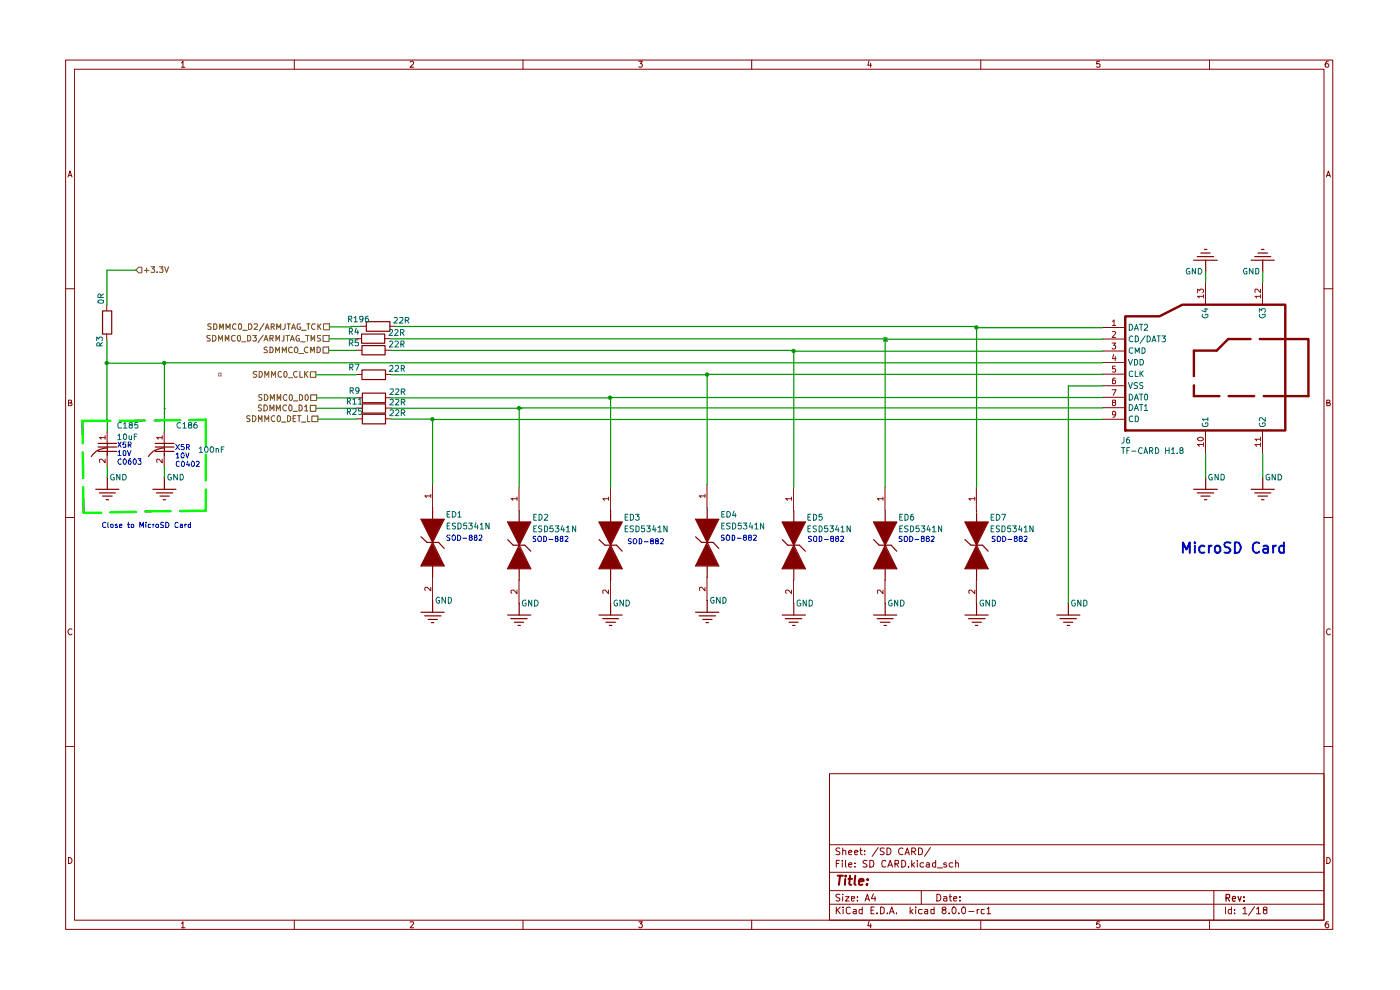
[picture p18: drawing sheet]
<svg xmlns="http://www.w3.org/2000/svg" width="297mm" height="210mm" viewBox="0 0 297 210" stroke-linecap="round" stroke-linejoin="round" font-family="sans-serif">
<g fill="none" stroke="#840000" stroke-width=".21">
<path d="M13.9 12.7h268.8v184.4h-268.8zM15.8 14.7h265.1v180.5h-265.1zM38.5 13.3h.1l.2-.3v1.3M38.5 14.3h.7M62.4 12.7v2M87 13.2l.5-.2 .3 .2-.1 .4-.7 .7h.8M110.9 12.7v2M135.5 13h.8l-.5 .5 .4 .1v.6h-.7M159.5 12.7v2M184.4 12.9l-.3 .9h.8M184.7 13.4v.9M208.1 12.7v2"/>
<path d="M233.3 13h-.6l-.1 .6h.7v.6h-.7M256.6 12.7v2M281.8 13a.71 .71 0 0 0-.7 .5 .71 .71 0 0 0 .3 .8l.4-.1v-.6l-.4-.1-.3 .3M14.4 37.5l.5-1.2 .4 1.2M14.5 37.2h.7M281.4 37.5l.4-1.2 .4 1.2M281.5 37.2h.6M13.9 61.3h1.9M280.9 61.3h1.8M14.5 85.5h.4l.3-.3-.2-.3h-.5v1.2h.6l.2-.5-.4-.1M281.5 85.5h.4l.2-.3-.1-.3h-.5v1.2h.6l.1-.5-.3-.1M13.9 109.8h1.9"/>
<path d="M280.9 109.8h1.8M15.3 133.5a.59 .59 0 0 0-.9 .5 .59 .59 0 0 0 .8 .6l.1-.1M282.2 133.5a.59 .59 0 0 0-.8 .5 .59 .59 0 0 0 .7 .6l.1-.1M13.9 158.4h1.9M280.9 158.4h1.8M176 164.1h104.9v31.1h-104.9zM176 179.2h104.9M178.2 180l-.6-.1-.3 .2 .1 .4 .8 .4-.1 .3h-.8M178.8 179.9v1.4M182.6 179.9v1.2l.3 .2M186.3 179.8l-1.3 1.8M187.6 180l-.6-.1-.3 .2 .1 .4 .8 .4-.1 .3h-.8"/>
<path d="M188.2 179.9a.73 .73 0 0 1 .8 .7 .73 .73 0 0 1-.8 .7zM194.9 179.9l.7 .1v1.1l-.7 .2zM197.4 179.8l-1.3 1.8M14.5 181.9a.65 .65 0 0 1 .8 .6 .65 .65 0 0 1-.8 .7zM38.5 195.9l.3-.4v1.3M38.5 196.8h.7M62.4 195.2v1.9M87 195.6l.7-.1 .1 .3-.8 1h.8M110.9 195.2v1.9M135.5 195.5h.8l-.5 .5 .5 .2-.1 .5-.5 .1-.2-.2M159.5 195.2v1.9M176 191.8h104.9"/>
<path d="M176 188.9h104.9M176 185h104.9M177.4 192.4v1.4M177.4 183.2h.5M177.6 193l.7 .8M178.1 182.5h-.7v1.4M178.2 189.8h-.8l-.1 .3 .8 .4 .1 .4-.3 .2-.6-.1M178.3 192.4l-.9 .8M178.7 182.5v.2M178.7 183v.9M178.8 189.7v.1M178.8 180.5l.4-.1 .2 .1v.8"/>
<path d="M178.8 190.2v.9M178.9 192.4v.2M178.9 192.9v.9M179.4 190.2h.7l-.7 .9h.7M179.4 182.5v1.3l.1 .1M180 183.4l.7-.1-.2-.3-.5 .2v.6l.3 .1 .3-.1M180 180.8l.7-.1-.2-.3-.5 .1v.6l.3 .2 .3-.1M180.4 192.6l-.4-.2-.5 .3 .1 1 .4 .1 .4-.1M180.6 190.6l.7-.1-.1-.3h-.6v.8h.6M181.1 192.9h.5v.9M181.3 180.8l.7-.1-.2-.3h-.3l-.2 .1v.6l.2 .2 .4-.1M181.4 183.8v.1"/>
<path d="M181.4 183.1v.1M181.6 193.2l-.5 .1-.1 .2 .1 .3h.5M181.9 191v.1M181.9 190.2v.2M182.4 180.4h.5M182.9 192.9h-.5l-.2 .7a.45 .45 0 0 0 .7 .2M182.9 192.4v1.4M183.4 181.2v.1M183.4 180.5h.1M183.5 191.1l.5-1.4 .4 1.4M183.7 190.7h.7M183.9 182.6l-.6-.1-.2 .2 .1 .4 .7 .4-.1 .3h-.7"/>
<path d="M184.4 195.4l-.3 1h.8M184.5 182.5l.8 .2v1.1l-.8 .1zM184.7 196v.8M184.8 193.1h.5M185.3 189.6l-.4 1h.9M185.5 192.4h-.7v1.4h.7M185.6 190.2v.9M186 193.7v.1M186.8 192.4h.3l.5 .3v.8l-.5 .3h-.3zM187.9 182.7a.55 .55 0 0 0-.7-.1 .55 .55 0 0 0-.1 .7v.5l.5 .1 .3-.1M188.3 193.7v.1M188.3 183.9l.5-1.4 .6 1.4"/>
<path d="M188.5 183.5h.7M188.7 193.8l.5-1.4 .5 1.4M188.8 193.4h.7M189.9 183.3l.6-.1 .1-.5-.2-.2h-.5v1.4M190.2 193.7v.1M190.2 183.3l.4 .6M191.3 182.5a.73 .73 0 0 1 .9 .7 .73 .73 0 0 1-.9 .7zM191.6 180a.65 .65 0 0 0-1 .6 .65 .65 0 0 0 .9 .6h.1M192 181.3l.5-1.4 .4 1.4M192.1 180.9h.7M192.7 183.8v.1M193.1 192.4v1.4"/>
<path d="M193.2 193.3l.5 .5M193.4 180.6h.6l.3-.2v-.3l-.3-.2h-.6v1.4M193.4 182.5v1.4M193.6 183.4l.4 .5M193.7 192.9l-.6 .5M193.8 180.6l.5 .7M194 183l-.6 .5M194.3 192.4v.2M194.3 192.9v.9M194.6 182.5v.2M194.6 183v.9M195.4 188.9v2.9"/>
<path d="M195.6 192.9h-.6l-.1 .7a.52 .52 0 0 0 .7 .2M196 183.1l-.5-.1-.3 .3 .1 .5h.7M196.2 192.9h.5l.1 .9M196.5 183.1h.6v.8M196.8 193.2l-.6 .1-.1 .2 .3 .3h.4M197.1 183.3l-.6 .1v.2l.2 .3 .4-.1M198.2 192.9l-.7 .1v.7l.2 .1h.5M198.2 192.4v1.4M198.5 183.1l-.4-.1-.3 .3 .1 .5h.6M198.5 182.5v1.4M198.7 189.7a.73 .73 0 0 1 .9 .7 .73 .73 0 0 1-.9 .7zM198.8 184.1h1.1"/>
<path d="M200.2 190.2h.6l.1 .9M200.2 193l-.4-.3 .4-.3h.2l.3 .3-.3 .3a.45 .45 0 0 0-.6 .4 .45 .45 0 0 0 .6 .4l.3-.2-.3-.6M200.8 183.1l-.4-.1-.2 .3 .1 .1 .5 .1 .1 .3-.3 .1-.4-.1M200.9 190.5l-.7 .1v.4h.7M201.4 193.7v.1M201.4 190.2h.5M201.5 189.7v1.3l.4 .1M202.1 192.5l.4-.1a.8 .8 0 0 1 .3 .8 .8 .8 0 0 1-.5 .6 .97 .97 0 0 1-.2-1.3zM202.1 183.1l-.4-.1-.3 .3 .1 .5h.6M202.3 190.6l.7-.1-.1-.3h-.5l-.1 .2v.6l.2 .1 .4-.1M202.7 183.1l.5-.1 .1 .2v.7M202.7 182.5v1.4"/>
<path d="M203.4 193.7v.1M203.7 191v.1M203.7 190.2v.2M204.1 192.7l.3-.3a.83 .83 0 0 1 .1 1.4h-.2a.9 .9 0 0 1-.2-1.1zM205.5 193.3h1.1M207.3 192.9v.9M207.7 192.9h-.2l-.2 .3M208.1 195.2v1.9M208.8 192.9h-.6l-.1 .3 .1 .6h.6M209.4 192.8l.4-.4v1.4M209.4 193.8h.8M233.3 195.5h-.6l-.1 .6 .2-.1h.3l.3 .2v.3l-.3 .3h-.3l-.2-.2"/>
<path d="M256.6 195.2v1.9M257.5 188.9v6.3M260 192.4v1.4M261.2 192.9h-.5l-.1 .3v.4l.2 .2h.4M261.2 192.4v1.4M261.9 193.7v.1M261.9 192.9v.2M263.7 192.8l.4-.4v1.4M263.7 193.8h.8M266.1 192.3l-1.2 1.9M266.6 192.8l.4-.4v1.4M266.6 193.8h.8"/>
<path d="M268.3 193l-.3-.1v-.3l.3-.2 .4 .1 .1 .4-.8 .3v.5l.3 .1 .5-.1v-.5l-.3-.2M281.5 181.9a.65 .65 0 0 1 .7 .6 .65 .65 0 0 1-.7 .7zM281.8 195.5h-.4l-.3 .5v.5l.3 .3 .4-.1v-.7h-.4l-.3 .2"/>
</g>
<path d="M260.1 190.5l.7-.1 .1-.6-.8-.1v1.5M260.4 190.5l.5 .7M261.4 190.7l.7-.1-.1-.4h-.5l-.1 .7 .2 .3 .4-.1M262.6 190.2l.4 1 .3-1M263.9 191v.2M263.9 190.2v.2" fill="none" stroke="#840000" stroke-width=".25"/>
<path d="M177.7 185.8h1.1M178.2 185.8l-.2 1.9M179.3 186.4l-.1 1.3M179.4 185.8v.1M180 186.4h.8M180.3 185.8l-.1 1.6 .4 .3M181.4 185.8l-.1 1.6 .2 .3M182.2 187l1-.1-.1-.4a.6 .6 0 0 0-.8 .2v.9h.7M184 187.5l-.1 .2-.1-.1 .2-.1-.1 .2M184.1 186.5v.2" fill="none" stroke="#840000" stroke-width=".42"/>
<path d="M28.8 57.3l.6-.6h.7v1.2h-.7z" fill="#fff"/>
<path d="M29.4 56.7h.7v1.2h-.7l-.6-.6zM30.6 57.4h1M31.1 56.8v1M32 56.6h.8l-.4 .4 .4 .3-.1 .5-.7-.1M33.3 57.7v.1M33.8 56.6h.8l-.4 .4 .4 .3-.1 .5-.7-.1M34.9 56.6l.4 1.2 .5-1.2" fill="none" stroke="#725600" stroke-width=".21"/>
<path d="M21.8 65.9h1.9v5h-1.9z" fill="none" stroke="#840000" stroke-width=".25"/>
<path d="M22.6 64.6v1.3M22.6 70.8v1.3" fill="none" stroke="#840000" stroke-width=".21"/>
<path d="M65.8 78.9h1.2v1.1h-1.2z" fill="#fff"/>
<g fill="none" stroke="#725600" stroke-width=".21">
<path d="M54.5 78.9h-.7v.4l.5 .2 .2 .3-.3 .2h-.5M55 78.8a.64 .64 0 0 1 .7 .6 .64 .64 0 0 1-.7 .6zM59.7 78.9l-.2-.1a.6 .6 0 0 0-.5 .7 .6 .6 0 0 0 .6 .5l.1-.1M60.3 78.9h.1a.6 .6 0 0 1 .6 .4 .6 .6 0 0 1-.3 .7h-.2l-.3-.2zM63 78.9a.58 .58 0 0 0-.7 .5 .58 .58 0 0 0 .7 .6v-.1M63.6 78.8v1.2h.6M64.6 78.8v1.2M64.8 79.3l.5 .7M65.3 78.8l-.7 .7M65.8 78.9h1.2v1.1h-1.2zM56.2 80v-1.2l.4 .8 .4-.8v1.2M57.6 80v-1.2l.4 .8 .5-.8v1.2"/>
<path d="M61.2 80.1h.9"/>
</g>
<path d="M65.9 83.8h1.3v1.2h-1.3z" fill="#fff"/>
<path d="M55.6 83.8l-.4-.1-.3 .2v.3l.7 .4-.3 .4-.4-.1M56.1 83.7a.65 .65 0 0 1 .8 .6 .65 .65 0 0 1-.8 .7zM57.4 85v-1.3l.4 .9 .4-.9v1.3M58.8 85v-1.3l.3 .9 .5-.9v1.3M60.8 83.9l-.1-.2a.64 .64 0 0 0-.6 .6 .64 .64 0 0 0 .6 .7l.1-.2M61.6 83.7l.4 .2v.8l-.2 .3a.75 .75 0 0 1-.2-1.3zM62.3 85h.9M63.5 83.7a.64 .64 0 0 1 .7 .6 .64 .64 0 0 1-.7 .7zM65 83.7a.68 .68 0 0 1 .4 .6 .68 .68 0 0 1-.4 .7l-.3-.3v-.8zM65.9 83.8h1.3v1.2h-1.3z" fill="none" stroke="#725600" stroke-width=".21"/>
<path d="M68.5 73.6h1.2v1.3h-1.2z" fill="#fff"/>
<path d="M56.7 73.7l-.4-.1-.3 .3 .1 .2 .6 .3v.3l-.7 .1M57.3 73.6a.66 .66 0 0 1 .6 .4 .66 .66 0 0 1-.2 .8h-.4zM58.5 74.8v-1.2l.4 .9 .4-.9v1.2M59.9 74.8v-1.2l.4 .9 .4-.9v1.2M62 73.7l-.3-.1-.4 .3v.6l.2 .3 .5-.1M62.6 73.7l.3-.1a.84 .84 0 0 1 .1 1.2l-.4-.1a.78 .78 0 0 1 0-1zM63.4 75h1M65.3 73.7a.61 .61 0 0 0-.8 .3 .61 .61 0 0 0 .3 .8l.5-.1M65.9 74.8v-1.2l.3 .9 .5-.9v1.2M67.3 73.6h.3l.3 .3v.6l-.1 .3h-.5zM68.5 73.6h1.2v1.3h-1.2z" fill="none" stroke="#725600" stroke-width=".21"/>
<path d="M68.6 68.7h1.3v1.3h-1.3z" fill="#fff"/>
<g fill="none" stroke="#725600" stroke-width=".21">
<path d="M44.8 68.7h-.6l-.1 .2 .1 .3 .6 .3-.1 .3h-.6M45.3 68.7h.5l.2 .3v.6l-.2 .2-.5 .1zM46.6 69.9v-1.2l.3 .8 .5-.8v1.2M48 69.9v-1.2l.4 .8 .4-.8v1.2M50.1 68.8l-.5-.1a.61 .61 0 0 0-.3 .8 .61 .61 0 0 0 .8 .3M50.6 68.9l.2-.2h.3a.86 .86 0 0 1-.1 1.2l-.4-.3zM51.5 70.1h.9M52.7 68.7h.5a.66 .66 0 0 1 .2 .8 .66 .66 0 0 1-.7 .4zM53.9 68.8l.6-.1 .1 .2v.3l-.7 .7h.7M56 68.6l-1 1.6M56.3 69.9l.4-1.2 .4 1.2M56.3 69.5h.6"/>
<path d="M57.5 69.3l.6-.1 .1-.3-.2-.2h-.5v1.2M57.8 69.3l.4 .6M58.7 69.9v-1.2l.4 .8 .5-.8v1.2M60.5 68.7v.8l-.2 .3-.3 .1M60.9 68.7h.7M61.3 68.7v1.2M61.8 69.9l.5-1.2 .4 1.2M61.9 69.5h.6M63.7 68.7h-.5l-.2 .3v.6a.55 .55 0 0 0 .8 .2v-.4h-.3M64 70.1h1M65.1 68.7h.6M65.4 68.7v1.2"/>
<path d="M66.8 68.8l-.5-.1a.61 .61 0 0 0-.2 .8 .61 .61 0 0 0 .7 .3M67.4 68.7v1.2M67.6 69.2l.5 .7M68.1 68.7l-.7 .7M68.6 68.7h1.3v1.3h-1.3z"/>
</g>
<path d="M65.8 86h1.2v1.2h-1.2z" fill="#fff"/>
<path d="M55.5 86l-.5-.1-.2 .2v.3l.7 .4-.3 .4-.4-.1M56 85.9a.65 .65 0 0 1 .8 .6 .65 .65 0 0 1-.8 .7zM57.3 87.2v-1.3l.4 .9 .4-.9v1.3M58.6 87.2v-1.3l.4 .9 .5-.9v1.3M60.7 86.1v-.1a.58 .58 0 0 0-.7 .5 .58 .58 0 0 0 .7 .6M61.5 85.9l.4 .2v.8l-.4 .3a.9 .9 0 0 1 0-1.3zM62.2 87.2h.9M63.5 85.9a.64 .64 0 0 1 .6 .6 .64 .64 0 0 1-.6 .7zM64.6 86.3l.4-.4v1.3M64.6 87.2h.7M65.8 86h1.2v1.2h-1.2z" fill="none" stroke="#725600" stroke-width=".21"/>
<path d="M68.5 71.2h1.3v1.2h-1.3z" fill="#fff"/>
<g fill="none" stroke="#725600" stroke-width=".21">
<path d="M44.6 71.2h-.6a.47 .47 0 0 0 0 .5 .47 .47 0 0 0 .5 .1v.5h-.6M45.1 71.2h.5l.2 .2v.4l-.2 .5h-.5zM46.3 72.3v-1.1l.5 .8 .4-.8v1.1M47.8 72.3v-1.1l.4 .8 .4-.8v1.1M49.9 71.2h-.6l-.2 .2v.7l.2 .2h.6M50.5 71.2h.3l.2 .1-.1 1h-.4a.94 .94 0 0 1 0-1.1zM51.3 72.5h.9M52.5 71.2a.66 .66 0 0 1 .7 .4 .66 .66 0 0 1-.2 .7h-.5zM53.6 71.2h.8l-.4 .4 .4 .2-.1 .5h-.7M55.8 71.1l-1.1 1.6M56 72.3l.4-1.1 .4 1.1M56.2 72h.6"/>
<path d="M57.3 71.7h.6v-.5h-.6v1.1M57.5 71.7l.4 .6M58.5 72.3v-1.1l.4 .8 .4-.8v1.1M60.2 71.2v1l-.4 .1M60.7 71.2h.7M61 71.2v1.1M61.6 72.3l.4-1.1 .4 1.1M61.8 72h.6M63.5 71.2a.66 .66 0 0 0-.7 .4 .66 .66 0 0 0 .2 .7h.5v-.5h-.2M63.8 72.5h.9M64.8 71.2h.8M65.2 71.2v1.1"/>
<path d="M66 72.3v-1.1l.3 .8 .5-.8v1.1M68 71.2h-.7v.4l.7 .4-.1 .3h-.6M68.5 71.2h1.3v1.2h-1.3z"/>
</g>
<path d="M66.2 88.3h1.2v1.1h-1.2z" fill="#fff"/>
<g fill="none" stroke="#725600" stroke-width=".21">
<path d="M53 88.3h-.6v.3l.6 .4v.4h-.6M53.5 88.2a.65 .65 0 0 1 .8 .6 .65 .65 0 0 1-.8 .6zM54.8 89.4v-1.2l.4 .8 .4-.8v1.2M56.2 89.4v-1.2l.4 .8 .4-.8v1.2M58.3 88.3a.58 .58 0 0 0-.8 .5 .58 .58 0 0 0 .8 .6v-.1M58.9 88.3l.3-.1 .3 .2v.8l-.3 .2-.3-.1zM59.7 89.5h1M61 88.2a.64 .64 0 0 1 .7 .6 .64 .64 0 0 1-.7 .6zM62.2 88.8h.4M62.8 88.2h-.6v1.2h.6M63.1 88.2h.8M63.5 88.2v1.2"/>
<path d="M64 89.5h.9M65.2 88.2v1.2h.5M66.2 88.3h1.2v1.1h-1.2z"/>
</g>
<g fill="none" stroke="#840000" stroke-width=".25">
<path d="M76.7 70.9h4.9v1.9h-4.9zM76.8 78.5h5v2h-5zM76.8 73.3h4.9v2h-4.9zM77.7 68.2h5v2.1h-5zM20.8 95.5l-.6 .4-.8 .9M20.8 94.8h3.9M20.8 94.1h3.9M20.8 95.8h3.9M22.8 94.1v.7M22.8 95.1v1.4M22.8 95l-1.2 .2-.7 .3M32.9 95.5l-.6 .4-.8 .9"/>
<path d="M32.9 94.8h4M32.9 94.1h4M32.9 95.8h4M34.9 94.1v.7M34.9 95.1v1.4M34.9 95l-1.2 .2-.7 .3M76.9 87.9h4.9v2h-4.9zM76.9 83.4h4.9v2h-4.9zM76.9 85.7h4.9v1.9h-4.9zM20.3 103.8h4.9M21.1 104.6h3.4M21.8 105.2h2"/>
<path d="M22.5 106h.5M22.8 101.3v2.5M32.4 103.8h4.9M33.2 104.6h3.5M33.9 105.2h2M34.6 106h.5M34.9 101.3v2.5M204.7 110.7h4.9l-2.4 4.9zM204.7 114.5l1.3 1.1h2.4l1.2 1.3M207.2 115.6l2.4 5h-4.9zM207.2 108.3v2.4M207.2 120.6v2.5"/>
</g>
<g fill="none" stroke="#840000" stroke-width=".21">
<path d="M75.5 71.8h1.2M75.5 74.3h1.2M75.6 79.5h1.1M76.5 69.2h1.2M81.6 71.8h1.2M81.7 74.3h1.2M81.7 79.5h1.2M82.7 69.2h1.2M22.7 91.6v2.4M22.7 96.5v2.4M34.8 91.6v2.4M34.8 96.5v2.4"/>
<path d="M75.6 88.9h1.2M75.6 84.4h1.2M75.6 86.6h1.2M81.7 88.9h1.3M81.7 84.4h1.3M81.7 86.6h1.3M22.7 101.3h.1M34.8 101.3h.1"/>
</g>
<path d="M22.8 94.6h.1M22.8 96h.1M34.9 94.6h.1M34.9 96h.1M24.2 100.6h-.5l-.2 .3v.7l.2 .2 .6-.1v-.4h-.3M25.4 100.6v1.2l-.6-1.2v1.2M26 100.6h.5l.2 .3 .1 .4-.3 .5h-.5zM36.3 100.6a.66 .66 0 0 0-.7 .5 .66 .66 0 0 0 .3 .7l.5-.1v-.4h-.3M37.6 100.6v1.2l-.7-1.2v1.2M38.2 100.6a.66 .66 0 0 1 .7 .5 .66 .66 0 0 1-.3 .7h-.4z" fill="none" stroke="#006464" stroke-width=".21"/>
<path d="M22.3 92.8h-1.2l.4 .4M22.3 97.4v.8l-.7-.8-.5 .1 .1 .6M22.3 92.4v.8M34.4 92.8h-1.2l.4 .4M34.4 97.4v.8l-.7-.8h-.4v.7M34.4 92.4v.8" fill="none" stroke="#a90000" stroke-width=".21"/>
<g fill="#840000">
<path d="M207.1 115.9l2.5 4.7h-4.9z"/>
<path d="M204.7 110.7h4.9l-2.5 4.9z"/>
</g>
<path d="M207.1 103.3v4.9M207.1 123.1v4.9" fill="none" stroke="#840000" stroke-width=".21"/>
<path d="M207.2 108.8h.1M207.2 122.6h.1" fill="none" stroke="#006464" stroke-width=".21"/>
<path d="M206.8 105.8h-1.3l.4 .3M206.8 105.4v.7M206.8 125.2v.7l-.8-.7h-.4v.7" fill="none" stroke="#a90000" stroke-width=".21"/>
<path d="M185.3 110.7h4.9l-2.4 4.9zM185.3 114.5l1.2 1.1h2.6l1.1 1.3M187.8 115.6l2.4 5h-4.9zM187.8 108.3v2.4M187.8 120.6v2.5" fill="none" stroke="#840000" stroke-width=".25"/>
<g fill="#840000">
<path d="M187.7 115.9l2.5 4.7h-4.9z"/>
<path d="M185.3 110.7h4.9l-2.5 4.9z"/>
</g>
<path d="M187.7 103.3v4.9M187.7 123.1v4.9" fill="none" stroke="#840000" stroke-width=".21"/>
<path d="M187.8 108.8h.1M187.8 122.6h.1" fill="none" stroke="#006464" stroke-width=".21"/>
<path d="M187.3 105.8h-1.2l.4 .3M187.3 105.4v.7M187.3 125.2v.7l-.7-.7-.5 .1 .1 .6" fill="none" stroke="#a90000" stroke-width=".21"/>
<path d="M165.9 110.7h5l-2.5 4.9zM165.9 114.5l1.2 1.1h2.5l1.3 1.3M168.4 115.6l2.5 5h-5zM168.4 108.3v2.4M168.4 120.6v2.5" fill="none" stroke="#840000" stroke-width=".25"/>
<g fill="#840000">
<path d="M168.4 115.9l2.4 4.7h-4.9z"/>
<path d="M165.9 110.7h4.9l-2.4 4.9z"/>
</g>
<g fill="none" stroke="#840000" stroke-width=".21">
<path d="M255.7 57.6h.1M255.7 59.8v4.9M267.8 57.6h.1M267.8 59.8v4.9M233.9 69.5h4.9M233.9 71.9h4.9M233.9 74.5h4.9M233.9 76.9h4.9M233.9 79.4h4.9M233.9 81.8h4.9M233.9 84.3h4.9M233.9 86.5h4.9"/>
<path d="M233.9 88.9h4.9M255.7 91.2v5M267.8 91.2v5M168.4 103.3v4.9M255.7 101.3h.1M267.8 101.3h.1M168.4 123.1v4.9"/>
</g>
<g fill="none" stroke="#006464" stroke-width=".21">
<path d="M252.3 56.9a.66 .66 0 0 0-.6 .5 .66 .66 0 0 0 .2 .7l.5-.1v-.4h-.2M253.6 56.9v1.2l-.7-1.2v1.2M254.2 56.9h.5l.2 .3 .1 .4-.3 .5h-.5zM264.5 56.9h-.5l-.1 .3-.1 .4 .2 .5h.5v-.5h-.2M265.8 56.9v1.2l-.8-1.2v1.2M266.4 56.9a.66 .66 0 0 1 .7 .5 .66 .66 0 0 1-.3 .7h-.4zM239.4 76.2l.4 1.2 .4-1.2M239.6 68.8a.65 .65 0 0 1 .7 .6 .65 .65 0 0 1-.7 .7zM240.3 71.4l-.3-.2-.4 .4v.7l.4 .2 .3-.1M240.3 73.9l-.5-.1-.2 .2v.7l.4 .3 .3-.1M240.3 78.8l-.3-.1-.4 .2v.7l.2 .3 .5-.1M240.7 70.1l.4-1.3 .4 1.3"/>
<path d="M240.7 76.2h.4l.2 .3v.7l-.2 .2h-.4zM240.7 69.7h.6M240.8 71.2a.52 .52 0 0 1 .7 .4v.7l-.7 .2zM240.8 75v-1.2l.5 .8 .4-.8v1.2M240.8 78.7v1.2h.6M241.7 68.8h.7M241.8 76.2h.6l.1 .3 .1 .4-.2 .5h-.6zM241.8 78.7v1.2M242 79.2l.5 .7M242.1 68.8v1.3M242.3 73.8h.4a.66 .66 0 0 1 .2 .7 .66 .66 0 0 1-.6 .5zM242.5 78.7l-.7 .7"/>
<path d="M242.8 69l.1-.2 .5 .1 .1 .5-.8 .7h.8M242.9 71.2l-1.1 1.6M243.4 71.2a.64 .64 0 0 1 .6 .7 .64 .64 0 0 1-.6 .6zM244.4 72.5l.4-1.3 .4 1.3M244.6 72.2h.5M245.5 71.2h.7M245.8 71.2v1.3M246.5 71.2h.8l-.5 .5 .4 .1v.6h-.7M255.1 66.7v.5l.5 .2 .6-.2v-.5h-.5v.1M255.5 65.6h.7M255.8 65.4v.8l-.8-.3M267.2 66.2v-.7l.5 .4 .1-.4h.5l.1 .2v.4l-.1 .1"/>
<path d="M267.2 66.7a.58 .58 0 0 0 .6 .7 .58 .58 0 0 0 .5-.7h-.5v.1M239.4 81.1l.4 1.3 .4-1.3M239.6 83.6a.65 .65 0 0 1 .7 .6 .65 .65 0 0 1-.7 .7zM239.6 85.8a.65 .65 0 0 1 .7 .6 .65 .65 0 0 1-.7 .7zM240.3 88.3h-.5l-.2 .2v.7l.2 .2h.5M240.7 84.9l.4-1.3 .4 1.3M240.7 87.1l.4-1.3 .4 1.3M240.7 84.4h.6M240.7 86.7h.6M240.8 88.3h.5l.2 .2v.7l-.2 .2h-.5zM241.3 81.2h-.6v.5l.5 .1 .1 .4-.2 .2-.5-.1M241.7 83.6h.7"/>
<path d="M241.7 85.8h.7M242.1 83.6v1.3M242.1 85.8v1.3M242.4 81.2l-.4-.1-.2 .3v.3l.6 .2v.3l-.1 .2-.5-.1M242.8 86.1l.3-.3v1.3M242.8 87.1h.7M242.9 83.7l.3-.1 .3 .3v.7l-.3 .3-.3-.2zM255.1 89.8v.5l.2 .2h.7l.2-.2v-.6h-.5v.3M256.2 88.9h-1.1l.3 .4M256.2 88.6v.7M267.2 89.8a.45 .45 0 0 0 .2 .7l.8-.1a.37 .37 0 0 0 .2-.3 .37 .37 0 0 0-.1-.4h-.5v.3M268.4 88.6v.8l-.7-.8h-.5v.7"/>
<path d="M168.4 108.8h.1M257.2 100.6h-.5l-.3 .5 .3 .7h.5v-.5h-.2M258.4 100.6v1.2l-.6-1.2v1.2M259 100.6h.5l.2 .3v.7l-.2 .2h-.5zM269.3 100.6h-.4l-.3 .3v.7l.3 .2 .5-.1v-.4h-.3M270.5 100.6v1.2l-.6-1.2v1.2M271.1 100.6h.5l.2 .3 .1 .4-.3 .5h-.5zM168.4 122.6h.1"/>
</g>
<g fill="none" stroke="#a90000" stroke-width=".21">
<path d="M235.9 72.8h.8l-.4 .5h.3l.1 .1-.1 .6h-.5l-.2-.1M236 68.2l.3-.3v1.1M236 70.4l.4-.1 .3 .3-.8 1h.8M236 69h.7M236.3 75.2l-.3 .9h.8M236.6 77.7h-.6v.6h.6l.1 .4-.3 .2h-.4M236.6 75.6v.9M254 62.1v-.8l.5 .4 .1-.4h.5l.2 .2v.4l-.2 .2M255.3 62.9h-1.3l.4 .1v.2M255.3 62.5v.7M267.4 62.9h-1.2l.4 .3M267.4 61.3v.8l-.7-.8-.5 .1 .1 .6"/>
<path d="M267.4 62.5v.7M235.9 82.7h.9l-.6 1.2M236.2 85.4l-.2-.4 .6-.1v.4l-.6 .2v.5l.4 .1a.35 .35 0 0 0 .3-.4 .35 .35 0 0 0-.3-.3M236.6 80.2h-.4l-.2 .3v.8h.6v-.6l-.4-.1-.2 .3M236.7 87.8l-.1 .2-.6-.1v-.5l.2-.2 .4 .2a.85 .85 0 0 1-.3 1.1h-.2M254.1 92.9a.61 .61 0 0 1 .7-.2 .61 .61 0 0 1 .4 .6 .61 .61 0 0 1-.7 .3 .61 .61 0 0 1-.4-.7zM255.3 94.3h-1.3l.4 .4M255.3 93.9v.8M267.4 94.3h-1.2l.4 .4M267.4 93.2h-1.2l.4 .3M267.4 92.7v.8M267.4 93.9v.8"/>
<path d="M167.9 105.8h-1.2l.4 .3M167.9 105.4v.7M167.9 125.2v.7l-.6-.7h-.5l-.1 .1v.4l.1 .2"/>
</g>
<g fill="none" stroke="#840000" stroke-width=".25">
<path d="M253.2 55.2h5M254 54.4h3.5M254.8 53.7h1.9M255.5 52.9h.5M255.8 55.2v2.5M265.4 55.2h4.9M266.2 54.4h3.4M266.9 53.7h2M267.6 52.9h.5M267.9 55.2v2.5M89.3 110.1h4.9l-2.4 5zM89.3 113.9l1.3 1.2h2.4l1.2 1.2"/>
<path d="M91.8 115.1l2.4 5h-4.9zM91.8 107.7v2.4M253.2 103.8h5M254 104.6h3.5M254.8 105.2h1.9M255.5 106h.5M255.8 101.3v2.5M265.4 103.8h4.9M266.2 104.6h3.4M266.9 105.2h2M267.6 106h.5M267.9 101.3v2.5"/>
<path d="M91.8 120.1v2.4"/>
</g>
<path d="M238.7 67.1h7.3l4.8-2.5h21.9v26.7h-34zM265.3 71.9h-4.7l-2.5 2.5h-4.8v5.4M267.2 71.9h10.4v12.1h-9.5M253.3 81.7v2.3h5.4M260.6 84h5.5" fill="none" stroke="#840000" stroke-width=".51"/>
<g fill="#840000">
<path d="M91.7 115.3l2.5 4.7h-4.9z"/>
<path d="M89.3 110.1h4.9l-2.5 4.9z"/>
</g>
<path d="M91.7 102.7v4.9M91.7 127.4h.1M91.7 122.5v4.9" fill="none" stroke="#840000" stroke-width=".21"/>
<path d="M91.8 108.2h.1M91.8 122h.1M93.3 126.8a.58 .58 0 0 0-.8 .5 .58 .58 0 0 0 .8 .6v-.5h-.3M94.5 126.7v1.3l-.7-1.3v1.3M95.1 126.7a.64 .64 0 0 1 .7 .6 .64 .64 0 0 1-.7 .7z" fill="none" stroke="#006464" stroke-width=".21"/>
<path d="M91.4 105.2h-1.3l.4 .3M91.4 104.9v.6M91.4 124.6v.7l-.8-.7h-.4v.7" fill="none" stroke="#a90000" stroke-width=".21"/>
<path d="M107.7 110.7h4.9l-2.5 4.9zM107.7 114.5l1.2 1.1h2.4l1.3 1.3M110.1 115.6l2.5 5h-4.9zM110.1 108.3v2.4M89.3 129.9h4.9M90.1 130.6h3.5M90.8 131.4h2M91.5 132.1h.5M91.8 127.4v2.5M110.1 120.6v2.5" fill="none" stroke="#840000" stroke-width=".25"/>
<g fill="#840000">
<path d="M110.1 115.9l2.5 4.7h-5z"/>
<path d="M107.6 110.7h5l-2.5 4.9z"/>
</g>
<path d="M110.1 103.3v4.9M110.1 128h.1M110.1 123.1v4.9M129.5 128h.1M187.7 128h.1M207.1 128h.1M226.6 128h.1" fill="none" stroke="#840000" stroke-width=".21"/>
<g fill="none" stroke="#006464" stroke-width=".21">
<path d="M110.1 108.8h.1M110.1 122.6h.1M111.5 127.4a.46 .46 0 0 0-.6 .1v.7l.1 .3 .4 .1 .2-.2v-.4h-.2M112.8 127.3v1.3l-.7-1.3v1.3M113.4 127.3a.65 .65 0 0 1 .8 .6 .65 .65 0 0 1-.8 .7zM130.9 127.4a.61 .61 0 0 0-.6 .3 .61 .61 0 0 0 0 .7l.4 .2 .2-.1 .1-.5h-.2M132.3 127.3v1.3l-.8-1.3v1.3M132.8 127.3a.65 .65 0 0 1 .8 .6 .65 .65 0 0 1-.8 .7zM189.2 127.4a.61 .61 0 0 0-.7 .3 .61 .61 0 0 0 .1 .7l.3 .2 .4-.2v-.4h-.3M190.5 127.3v1.3l-.7-1.3v1.3M191 127.3a.65 .65 0 0 1 .8 .6 .65 .65 0 0 1-.8 .7zM208.7 127.4a.58 .58 0 0 0-.8 .5 .58 .58 0 0 0 .8 .6v-.5h-.3"/>
<path d="M209.9 127.3v1.3l-.7-1.3v1.3M210.5 127.3a.64 .64 0 0 1 .7 .6 .64 .64 0 0 1-.7 .7zM228 127.4a.45 .45 0 0 0-.6 .1v.7l.3 .4 .4-.2v-.4h-.2M229.3 127.3v1.3l-.7-1.3v1.3M229.9 127.3l.7 .2v.7a.52 .52 0 0 1-.7 .4z"/>
</g>
<path d="M109.7 105.8h-1.3l.4 .3M109.7 105.4v.7M109.7 125.2v.7l-.7-.7h-.4l-.2 .1v.4l.2 .2" fill="none" stroke="#a90000" stroke-width=".21"/>
<g fill="none" stroke="#840000" stroke-width=".25">
<path d="M147.6 110.1h4.9l-2.5 5zM147.6 113.9l1.2 1.2h2.5l1.2 1.2M150 115.1l2.5 5h-4.9zM150 107.7v2.4M107.7 130.5h4.9M108.4 131.2h3.4M109.1 132h2M109.9 132.7h.5M110.1 128v2.5M127.1 130.5h4.9M127.8 131.2h3.4M128.5 132h2.1"/>
<path d="M129.3 132.7h.5M129.5 128v2.5M150 120.1v2.4M185.3 130.5h4.9M186.1 131.2h3.4M186.8 132h2M187.5 132.7h.5M187.8 128v2.5M204.7 130.5h4.9M205.5 131.2h3.5M206.2 132h2M206.9 132.7h.5"/>
<path d="M207.2 128v2.5M224.2 130.5h4.9M224.9 131.2h3.4M225.6 132h2M226.4 132.7h.5M226.6 128v2.5"/>
</g>
<g fill="#840000">
<path d="M150 115.3l2.4 4.7h-4.9z"/>
<path d="M147.5 110.1h4.9l-2.4 4.9z"/>
</g>
<path d="M150 102.7v4.9M150 127.4h.1M150 122.5v4.9" fill="none" stroke="#840000" stroke-width=".21"/>
<path d="M150 108.2h.1M150 122h.1M151.4 126.8l-.1-.1a.6 .6 0 0 0-.6 .6 .6 .6 0 0 0 .7 .6l.1-.5h-.2M152.8 126.7v1.3l-.8-1.3v1.3M153.4 126.7a.64 .64 0 0 1 .6 .6 .64 .64 0 0 1-.6 .7z" fill="none" stroke="#006464" stroke-width=".21"/>
<path d="M149.6 105.2h-1.2l.3 .3M149.6 104.9v.6M149.6 124.6v.7l-.7-.7h-.4v.7" fill="none" stroke="#a90000" stroke-width=".21"/>
<path d="M127.1 110.7h4.9l-2.5 4.9zM127.1 114.5l1.2 1.1h2.5l1.2 1.3M129.5 115.6l2.5 5h-4.9zM129.5 108.3v2.4M129.5 120.6v2.5M147.6 129.9h4.9M148.3 130.6h3.5M149.1 131.4h1.9M149.8 132.1h.5M150 127.4v2.5" fill="none" stroke="#840000" stroke-width=".25"/>
<g fill="#840000">
<path d="M129.5 115.9l2.4 4.7h-4.9z"/>
<path d="M127 110.7h4.9l-2.4 4.9z"/>
</g>
<path d="M129.5 103.3v4.9M129.5 123.1v4.9M168.4 128h.1" fill="none" stroke="#840000" stroke-width=".21"/>
<path d="M129.5 108.8h.1M129.5 122.6h.1M169.8 127.4a.45 .45 0 0 0-.7 .1v.7l.4 .4 .4-.2v-.4h-.3M171.1 127.3v1.3l-.7-1.3v1.3M171.7 127.3h.3l.3 .2v.7l-.3 .4h-.3z" fill="none" stroke="#006464" stroke-width=".21"/>
<path d="M129.1 105.8h-1.2l.3 .3M129.1 105.4v.7M129.1 125.2v.7l-.7-.7-.5 .1 .1 .6" fill="none" stroke="#a90000" stroke-width=".21"/>
<path d="M165.9 130.5h5M166.6 131.2h3.5M167.4 132h1.9M168.1 132.7h.6M168.4 128v2.5" fill="none" stroke="#840000" stroke-width=".25"/>
<g fill="none" stroke="#009600" stroke-width=".25">
<path d="M28.9 57.3h-6.2v7.4M255.8 57.7v2.2M267.9 57.7v2.2M22.7 77h12.2M22.7 72.1l.1 19.5M67.1 79.5h8.5M69.8 74.3h5.7M69.8 71.9h5.7M76.5 69.3h-6.6M82.9 71.9h104.9v31.5M83 74.3l150.9 .2M83.9 69.3h123.3v34.1"/>
<path d="M150 79.5v23.3M168.4 74.5v28.9M187.8 72.1h.1M187.8 72h46.1M207.2 69.5h26.7M233.9 77h-199v14.6M233.9 79.4l-150.9 .1M22.8 99v2.3M34.9 86.7h.1M34.9 99v2.3M67.1 86.6h8.6M67.2 84.4h8.5"/>
<path d="M67.5 88.9h8.2M83.1 88.9h8.7v13.9M83.1 84.4h46.4v19M91.8 89.1h.1M91.8 89h142.1M110.1 86.6v16.8M233.9 86.5l-150.8 .1M233.9 81.9h-7.3v46.1M233.9 84.3l-104.5 .1M255.8 96.3v5M267.9 96.3v5"/>
</g>
<g fill="none" stroke="#0000c2" stroke-width=".21">
<path d="M25 95.9h.2l.2-.4v1.1M25 93.8l.7 1.1M25 96.6h.7M25.7 97.5l-.3-.2-.4 .5 .3 .6 .2 .1 .2-.2M25.7 93.8l-.7 1.1M26.3 97.4l.2-.1a.67 .67 0 0 1 0 1.2 .7 .7 0 0 1-.2-1.1zM26.4 95.5l.3 .3v.7l-.2 .1-.4-.1v-.7zM26.7 93.8h-.6v.6l.2-.2 .4 .2-.1 .5-.5-.1M27 95.5l.4 1.1 .4-1.1M27.2 94.4h.5l.1-.5-.2-.1h-.4v1.1M27.5 94.4l.3 .5M27.7 97.3a.72 .72 0 0 0-.3 1.2l.4-.2v-.4l-.4-.2-.2 .3"/>
<path d="M28.4 97.4l.2-.1a.67 .67 0 0 1 0 1.2 .7 .7 0 0 1-.2-1.1zM29.2 97.3h.7l-.3 .4 .3 .2v.4l-.1 .2h-.4l-.2-.2M37.3 94.3l.8 1.1M37.4 96.4l.3-.4v1.1M37.4 97.1h.6M38.1 98l-.2-.2a.64 .64 0 0 0-.5 .5 .64 .64 0 0 0 .1 .6l.6-.1M38.1 94.3l-.8 1.1M38.6 96.1l.1-.1a.72 .72 0 0 1 .2 1.1h-.3a.69 .69 0 0 1 0-1zM38.7 97.8a.66 .66 0 0 1 .3 1.1h-.4l-.1-.4zM39 94.3h-.5l-.1 .5h.6v.6l-.6-.1M39.4 96l.3 1.1 .4-1.1M39.6 94.9l.5-.1 .1-.3-.2-.2h-.4v1.1"/>
<path d="M39.8 97.8l-.2 .8h.7M39.8 94.9l.4 .5M40.1 98.2v.7M40.8 97.8a.66 .66 0 0 1 .3 1.1h-.3l-.2-.4zM41.6 98l.4-.2 .3 .3-.7 .8h.7M22.5 110.9l-.4-.1-.3 .2 .1 .8h.6M22.9 110.8v1l.2 .1M23.5 111.3h.5l-.1 .6-.4-.1zM24.8 111.2h-.3l-.1 .2 .5 .4-.5 .1M25.4 111.5h.5v-.3h-.5v.2v.5h.5M27 111.2h.5M27.2 110.8v1.1h.3"/>
<path d="M27.8 111.3l.4-.1 .2 .2v.3l-.2 .2h-.3zM29.7 111.9v-1.1l.4 .8 .3-.8v1.1M30.9 110.8v.1M30.9 111.2v.7M32 111.2l-.6 .1v.5l.6 .1M32.5 111.2v.7M32.7 111.2l-.2 .2M33.1 111.2h.5v.7h-.5zM34.7 110.9h-.5a.44 .44 0 0 0 0 .4 .44 .44 0 0 0 .5 .2l-.1 .4h-.5M35.2 110.8a.58 .58 0 0 1 .7 .7l-.3 .4h-.4zM37.8 110.9l-.3-.1-.4 .2 .1 .8h.6M38.2 111.2h.4l.1 .2v.5h-.5v-.4h.5"/>
<path d="M39.2 111.2v.7M39.6 111.2h-.3l-.1 .2M40.4 110.8v1.1h-.4l-.1-.6 .5-.1M95.5 113.6l-.5-.1-.2 .2 .2 .4 .4 .1v.4h-.6M96.1 113.5h.3a.78 .78 0 0 1 .1 1.1h-.5a.78 .78 0 0 1 .1-1.1zM97.1 113.5a.61 .61 0 0 1 .6 .4 .61 .61 0 0 1-.2 .7h-.4zM98.2 114.2h.8M99.8 114l-.3-.3 .4-.2 .3 .2-.7 .5 .1 .4h.4l.2-.2v-.2l-.3-.2M100.8 114l-.2-.1v-.2l.2-.2 .3 .1v.3l-.5 .2 .1 .5h.4l.1-.4-.2-.2M101.6 113.7l.5-.2 .1 .2v.3l-.6 .6h.6M113.7 113.8l-.5-.1-.1 .3 .1 .3 .5 .1v.4h-.6M114.2 113.9l.2-.2 .4 .2v.8l-.1 .1h-.4l-.2-.3z"/>
<path d="M115.4 113.7l.5 .3v.6l-.1 .2h-.4zM116.5 114.4h.8M118 114.3l-.2-.1v-.4l.4-.1 .2 .3-.2 .3h-.4l.1 .5h.4l.1-.4-.2-.1M119.1 114.3l-.3-.3 .1-.2h.5v.4l-.5 .1-.1 .1 .1 .4h.5v-.5h-.2M119.8 113.8l.5-.1 .2 .3-.7 .8h.7M133.9 114.3h-.6l.1 .5 .5 .1v.4h-.6M134.6 114.3h.2l.3 .3v.4l-.3 .4h-.2l-.3-.4v-.4zM135.6 114.3a.55 .55 0 0 1 .6 .5 .55 .55 0 0 1-.6 .6zM136.7 114.9h.8M138.2 114.8l-.2-.3a.31 .31 0 0 1 .4-.3 .31 .31 0 0 1 .2 .5 .47 .47 0 0 0-.6 .5l.2 .2 .4-.1v-.4l-.2-.1M139.2 114.8l-.1-.5h.6l-.2 .5h-.4v.5l.1 .1 .5-.1v-.5h-.2M140.1 114.3h.4l.3 .1-.1 .4-.6 .6h.7"/>
<path d="M153.6 113.6l-.4-.1-.2 .2 .2 .4 .4 .1-.1 .4h-.5M154.3 113.5h.3a.78 .78 0 0 1 0 1.1h-.4a.78 .78 0 0 1 .1-1.1zM155.3 113.5a.63 .63 0 0 1 .6 .4 .63 .63 0 0 1-.2 .7h-.4zM156.4 114.2h.9M157.9 114l-.2-.3 .2-.2 .4 .1a.58 .58 0 0 1-.6 .6l.2 .4h.4l.1-.4-.3-.2M159 114l-.2-.1v-.2l.4-.2 .2 .4-.6 .2 .1 .5 .5-.1v-.4l-.2-.1M159.8 113.7l.4-.2 .3 .2-.7 .9h.7M172.2 113.8h-.6v.5l.5 .1 .1 .3-.2 .1h-.5M172.6 113.9l.2-.2 .5 .2-.1 .9h-.4l-.2-.1zM173.8 113.7l.6 .3v.6l-.2 .2h-.4zM174.9 114.4h.8M176.4 114.3l-.2-.1v-.4h.6v.4l-.6 .1 .1 .5h.5v-.5h-.1"/>
<path d="M177.5 114.3l-.3-.3 .1-.2h.5v.4l-.5 .1-.1 .1 .1 .4h.5l.1-.1v-.3l-.2-.1M178.3 113.8h.6v.5l-.6 .5h.6M191.4 113.8l-.4-.1-.3 .3 .2 .3 .4 .1v.4h-.6M191.8 113.9l.3-.2 .3 .1a.78 .78 0 0 1 0 1h-.4l-.2-.1zM193 113.7a.61 .61 0 0 1 .6 .4 .61 .61 0 0 1-.2 .7h-.4zM194.1 114.4h.8M195.6 114.3l-.2-.1v-.4h.6v.4l-.6 .1 .1 .5h.5v-.5h-.1M196.7 114.3l-.2-.3 .2-.3 .4 .1v.4a.47 .47 0 0 0-.6 .5l.1 .1h.5v-.4l-.2-.1M197.6 113.8h.6v.5l-.7 .5h.7M211.1 113.8h-.6l-.1 .3 .6 .3 .1 .3-.1 .1h-.6M211.5 113.9l.3-.2 .3 .1a.78 .78 0 0 1 0 1h-.4l-.2-.1zM212.7 113.7a.61 .61 0 0 1 .7 .4 .61 .61 0 0 1-.3 .7h-.4z"/>
<path d="M213.8 114.4h.9M215.3 114.3l-.1-.1v-.4h.6v.4l-.6 .1 .1 .5h.5v-.5h-.2M216.4 114.3l-.2-.3 .2-.3 .4 .1v.4a.47 .47 0 0 0-.6 .5l.2 .1h.4l.1-.4-.3-.1M217.3 113.8h.6v.5l-.7 .5h.7"/>
</g>
<path d="M17.6 96v5.4M23.4 89.3h-5.9l.1 4.7M30.8 89.2l-5.4 .1M38.2 89.1l-5.4 .1M40.2 89.1l3.4-.1v5.5M43.6 96.5v5.4M17.6 103.3l.1 5.4h3.8M28.8 108.6l-5.4 .1M36.2 108.4l-5.4 .1M43.6 103.8v4.5l-5.4 .1" fill="none" stroke="#0f0" stroke-width=".51"/>
<g fill="none" stroke="#0000c2" stroke-width=".42">
<path d="M250.9 117.3v-2.2l.8 1.5 .7-1.5v2.2M253.5 115.1v.1M253.5 115.7v1.6M255.5 115.9l-.7-.2-.3 .3v1a.74 .74 0 0 0 1 .2M256.4 115.7v1.6M257 115.7l-.4 .2-.2 .3M257.9 115.9l.6-.2 .4 .5v.6a.62 .62 0 0 1-.6 .5 .62 .62 0 0 1-.6-.5v-.6zM261 115.1a1.11 1.11 0 0 0-1.2 .1v.3a.46 .46 0 0 0 .4 .6l.4 .1 .4 .4v.2l-.4 .5-.8-.1M262 115.1h.5a1.17 1.17 0 0 1 .7 1.1 1.17 1.17 0 0 1-.7 1.1h-.5zM267.1 115.2a.9 .9 0 0 0-1.1 .1 .9 .9 0 0 0-.2 1 .79 .79 0 0 0 .4 .9 .79 .79 0 0 0 .9-.2M268 115.9l.3-.2h.4l.2 .2 .1 1.4M269 116.3l-.7 .1a.43 .43 0 0 0-.3 .4 .43 .43 0 0 0 .3 .5l.7-.1"/>
<path d="M270.1 115.7v1.6M270.7 115.7l-.4 .2-.2 .3M272.4 115.9l-.2-.2h-.4l-.4 .5v.6l.1 .4h.9M272.4 115.1v2.2"/>
</g>
<g fill="#009600">
<circle cx="22.6" cy="77" r=".47"/>
<circle cx="34.8" cy="77" r=".47"/>
<circle cx="187.7" cy="71.9" r=".47"/>
<circle cx="168.4" cy="74.5" r=".47"/>
<circle cx="187.7" cy="72.1" r=".47"/>
<circle cx="150" cy="79.5" r=".47"/>
<circle cx="207.1" cy="69.5" r=".47"/>
<circle cx="110.1" cy="86.6" r=".47"/>
<circle cx="91.7" cy="88.9" r=".47"/>
<circle cx="129.4" cy="84.4" r=".47"/>
</g>
<g fill="none" stroke="#006464" stroke-width=".21">
<path d="M20.5 72.3v-.8l.4 .4 .3-.4h.3l.2 .2-.1 .6M20.9 63.7h1l.1 .4-.2 .2h-.8l-.2-.3zM21.2 73.4l-.1-.6h-.5l-.1 .6h1.2M21.4 63.1v-.6l-.2-.1h-.3l-.1 .7h1.2M21.7 72.7l-.5 .4M22 62.4l-.6 .4M74 67.7h.5l.1-.5-.6-.1v1.2M74.1 70.3l.6-.1v-.5l-.6-.1v1.3M74.1 72.8l.7-.1 .1-.4-.3-.2h-.5v1.3M74.2 77.9l.7-.1v-.4l-.7-.1v1.2M74.2 67.7l.4 .6M74.4 70.3l.4 .6"/>
<path d="M74.5 77.9l.4 .6M74.5 72.8l.4 .6M75.1 67.4l.4-.3v1.2M75.1 68.3h.7M75.3 77.3h.9l-.6 1.2M75.6 69.6l-.3 .9h.8M75.9 70.1v.8M76 72.1h-.6l-.1 .6h.7v.6h-.7M77 67.6l-.3 .3-.3-.1-.1-.6 .6-.1 .1 .2-.2 .9-.4 .1M78.1 67.1h-.4l-.2 .2v.9l.6 .1v-.7l-.4-.1-.2 .3M82.6 70.1l.2-.2h.3l.2 .2v.3l-.8 .8h.8M82.7 77.7l.1-.2h.4l.1 .2v.4l-.7 .7h.7"/>
<path d="M82.7 72.5l.4-.2 .2 .4-.7 .9h.7M83.6 67.4l.6-.1 .1 .6-.8 .6h.8M83.8 70.1l.4-.2 .2 .3-.7 1h.7M83.8 72.5l.1-.2h.4l.2 .3-.7 1h.7M83.9 77.7l.1-.2 .4 .1 .1 .5-.7 .7h.7M84.8 67.4l.6-.1 .1 .6-.8 .6h.8M85 70.6h.5l.2-.5-.2-.2h-.5v1.3M85 73h.5l.2-.2v-.3l-.2-.2h-.5v1.3M85.1 78.2l.6-.1 .1-.3-.3-.3h-.4v1.3M85.3 70.6l.4 .6M85.3 73l.4 .6M85.4 78.2l.4 .6"/>
<path d="M86 67.9h.6l.1-.4-.1-.2h-.6v1.2M86.3 67.9l.4 .6M25 92.4l.4-.3v1.2M25 93.3h.7M25.8 89.7h-.1a.46 .46 0 0 0-.7 .2v.6l.2 .3 .6-.1M26.2 92.2l.2-.1 .3 .1a.66 .66 0 0 1-.2 1.1l-.3-.3zM26.2 90l.3-.4v1.2M26.2 90.8h.8M27.4 92.4v.7l.2 .2 .3-.1M27.6 90.1l-.2-.2 .1-.2h.6v.3l-.6 .2v.6l.6-.1v-.5l-.2-.1M27.9 92.4v.9M28.5 92.6h.4"/>
<path d="M29.1 92.1h-.6v1.2M29.2 89.6h-.5l-.1 .6 .1-.2 .5 .1v.6h-.6M38.3 89.7a.61 .61 0 0 0-.8 .3 .61 .61 0 0 0 .3 .8l.5-.1M38.8 90l.4-.4v1.2M38.8 90.8h.7M40.2 90.1l-.2-.1v-.3h.6v.3l-.6 .2v.5l.6 .1 .1-.4-.3-.3M41.7 89.6a.55 .55 0 0 0-.6 .5v.5l.2 .2h.4l.2-.2v-.3l-.3-.3h-.2l-.3 .3M42.3 95.1l.3-.3v1.2M42.3 96h.7M43.6 94.8l.4 .1a.66 .66 0 0 1-.3 1.1 .84 .84 0 0 1-.1-1.2zM44.7 94.8h.2a.62 .62 0 0 1 .5 .6 .62 .62 0 0 1-.5 .6 .84 .84 0 0 1-.2-1.2zM45.8 95.3l.2-.2 .3 .2v.7"/>
<path d="M45.8 95.1v.9M46.9 95.3h.5M47.5 94.8h-.6v1.2M73.7 87.3l.6-.1v-.5h-.6v1.2M73.7 85.1l.6-.1v-.5l-.6-.1v1.3M74 87.3l.4 .6M74 85.1l.4 .6M74.3 82.8h.6v-.6h-.6v1.2M74.5 82.8l.5 .6M74.9 86.8l.4-.1 .3 .4-.8 .8h.8M74.9 84.8l.3-.4v1.3M74.9 85.7h.7"/>
<path d="M76.1 84.8l.3-.4v1.3M76.1 85.7h.6M76.2 82.8l-.3 .2h-.3l-.1-.2v-.5l.6-.1 .1 .3-.2 .8-.4 .1M76.7 86.7h-.6v.5h.4l.2 .2v.4h-.6M82.8 87.1l.1-.2 .4 .1 .1 .5-.7 .7h.7M82.8 82.6l.5-.1 .1 .5-.7 .7h.7M82.8 84.8h.6v.4l-.7 .7h.7M83.9 87.1l.5-.2 .2 .4-.7 .9h.7M83.9 82.6l.6-.1 .1 .3-.7 .9h.7M83.9 84.8l.5-.1 .2 .3-.7 .9h.7M85.1 87.6l.7-.1 .1-.3-.3-.3h-.5v1.3M85.1 83.1h.6l.2-.4-.2-.2h-.6v1.2"/>
<path d="M85.1 85.3h.6l.2-.2-.1-.3-.7-.1v1.2M85.5 87.6l.4 .6M85.5 83.1l.4 .6M85.5 85.3l.4 .6M237.9 94.9h.7M238.3 94.9v1.3M238.5 92.7v1l-.2 .2-.4 .1M239.1 95.5h.3M239.6 92.7a.72 .72 0 0 0-.6 .6 .72 .72 0 0 0 .2 .7l.4-.2v-.5a.36 .36 0 0 0-.6 .2M239.6 94.9h-.5v1.3M240.1 95.7h.9M242.3 95.1v-.1a.58 .58 0 0 0-.8 .6 .58 .58 0 0 0 .8 .5"/>
<path d="M242.7 96.2l.3-1.3 .5 1.3M242.8 95.9h.6M243.9 95.6l.7-.1v-.4l-.2-.2h-.5v1.3M244.2 95.6l.4 .6M245.1 94.9a.64 .64 0 0 1 .7 .7 .64 .64 0 0 1-.7 .6zM247.3 95.5h.7M247.3 94.9v1.3M248 94.9v1.3M248.5 95.4l.4-.5v1.3M248.5 96.2h.7M249.7 96.1v.1M250.5 95.5l-.2-.4 .2-.2 .4 .1v.5l-.6 .1v.5l.2 .1 .4-.1 .1-.1-.1-.5h-.2"/>
<path d="M94.9 111.5h.4M94.9 109.1h.4M95.5 110.9h-.6v1.3h.6M95.5 108.5h-.6v1.2h.6M96 108.5a.66 .66 0 0 1 .7 .4 .66 .66 0 0 1-.2 .8h-.5zM96.6 111h-.6v.5l.6 .1v.2v.3h-.6M97.1 110.9h.4l.3 .4v.6l-.3 .3h-.4zM97.1 108.8l.4-.3v1.2M97.1 109.7h.7M99 110.9h-.6l-.1 .6h.6l.1 .6-.2 .1h-.3l-.2-.1M99.4 110.9h.8l-.4 .6h.3l.1 .1-.1 .5-.5 .1-.2-.1M101 110.9l-.3 .9h.8"/>
<path d="M101.3 111.4v.8M101.9 111.3l.3-.4v1.3M101.9 112.2h.7M103.8 110.9v1.3l-.7-1.3v1.3M113.2 112.1h.4M113.2 109.7h.4M113.8 111.5h-.6v1.3h.6M113.8 109.1h-.6v1.3h.6M114.3 109.1a.64 .64 0 0 1 .7 .6 .64 .64 0 0 1-.7 .7zM114.9 111.6l-.4-.1-.2 .3v.3l.6 .2v.3l-.1 .2-.5-.1M115.5 111.5a.64 .64 0 0 1 .7 .7 .64 .64 0 0 1-.7 .6zM115.5 109.2l.4-.1 .3 .3-.8 1h.8"/>
<path d="M117.3 111.5h-.6l-.1 .6h.6l.2 .1v.4l-.3 .2-.5-.2M117.8 111.5h.8l-.5 .6 .5 .1v.4l-.3 .2h-.3l-.2-.2M119.3 111.5l-.3 .9h.8M119.6 112v.8M120.2 111.9l.3-.4v1.3M120.2 112.8h.7M122.1 111.5v1.3l-.7-1.3v1.3M132.6 112.1h.4M132.6 109.7h.4M133.2 111.5h-.6v1.3h.6M133.2 109.1h-.6v1.3h.6M133.7 109.1h.4l.3 .2v.7l-.3 .4h-.4z"/>
<path d="M134.4 111.6h-.7v.5l.5 .1 .2 .4-.3 .2-.5-.1M134.8 109.1h.8l-.4 .4 .4 .2v.5l-.3 .2h-.3l-.2-.2M134.9 111.5h.3l.4 .4v.6l-.4 .3h-.3zM136.7 111.5h-.6v.6h.6v.6l-.4 .1-.2-.2M137.2 111.5h.8l-.5 .6h.4l.1 .1-.1 .5-.5 .1-.2-.2M138.7 111.5l-.2 .9h.7M139 112v.8M139.6 111.9l.4-.4v1.3M139.6 112.8h.7M141.5 111.5v1.3l-.7-1.3v1.3M153.1 111.5h.4M153.1 109.1h.4"/>
<path d="M153.7 110.9h-.6v1.3h.6M153.7 108.5h-.6v1.2h.6M154.2 108.5a.66 .66 0 0 1 .7 .4 .66 .66 0 0 1-.2 .8h-.5zM154.9 111h-.7v.5l.5 .1 .2 .4-.3 .2-.5-.1M155.4 110.9h.3l.4 .4v.6l-.4 .3h-.3zM155.7 108.4l-.3 .9h.8M156 108.9v.8M157.3 110.9h-.6l-.1 .6h.6l.1 .6-.3 .1-.4-.1M157.7 110.9h.7l-.4 .6h.4v.1v.5l-.5 .1-.2-.1M159.2 110.9l-.2 .9h.7M159.5 111.4v.8M160.1 111.3l.4-.4v1.3"/>
<path d="M160.1 112.2h.7M162 110.9v1.3l-.7-1.3v1.3M171.4 112.1h.4M171.4 109.7h.4M172 111.5h-.6v1.3h.6M172 109.1h-.6v1.3h.6M172.6 109.1a.64 .64 0 0 1 .7 .6 .64 .64 0 0 1-.7 .7zM173.2 111.6l-.4-.1-.3 .3 .1 .3 .6 .2v.3l-.2 .2-.5-.1M173.8 111.5a.64 .64 0 0 1 .7 .7 .64 .64 0 0 1-.7 .6zM174.4 109.1h-.6v.6l.4-.2 .2 .3v.3l-.2 .3-.4-.2M175.6 111.5h-.6l-.1 .6h.6l.1 .1v.4l-.2 .2h-.4l-.1-.2M176.1 111.5h.7l-.4 .6 .4 .1v.4l-.2 .2h-.4l-.1-.2"/>
<path d="M177.6 111.5l-.4 .9h.8M177.8 112v.8M178.4 111.9l.4-.4v1.3M178.4 112.8h.7M180.4 111.5v1.3l-.7-1.3v1.3M190.9 112.1h.4M190.9 109.7h.4M191.5 111.5h-.6v1.3h.6M191.5 109.1h-.6v1.3h.6M192 109.1l.7 .2v.7a.52 .52 0 0 1-.7 .4zM192.7 111.6h-.7v.5l.5 .1 .2 .4-.3 .2-.5-.1M193.2 111.5a.64 .64 0 0 1 .7 .7 .64 .64 0 0 1-.7 .6z"/>
<path d="M193.8 109.1l-.5 .1-.1 .4v.7h.6v-.7l-.4-.1-.2 .3M194.9 111.5h-.6v.6h.6v.6l-.4 .1-.2-.2M195.4 111.5h.8l-.4 .6h.3l.1 .1-.1 .5-.5 .1-.2-.2M197 111.5l-.4 .9h.8M197.2 112v.8M197.8 111.9h.2l.2-.4v1.3M197.8 112.8h.8M199.8 111.5v1.3l-.7-1.3v1.3M210.3 112.1h.4M210.3 109.7h.4M210.9 111.5h-.6v1.3h.6M210.9 109.1h-.6v1.3h.6"/>
<path d="M211.4 109.1a.65 .65 0 0 1 .7 .6 .65 .65 0 0 1-.7 .7zM212 111.6h-.6v.5l.6 .1v.2v.3h-.6M212.5 109.1h.8l-.5 1.3M212.5 111.5h.4l.3 .4v.6l-.3 .3h-.4zM214.4 111.5h-.6l-.1 .6h.6l.1 .5-.2 .2h-.3l-.2-.2M214.8 111.5h.8l-.4 .6h.4v.5l-.3 .2h-.3l-.2-.2M216.4 111.5l-.3 .9h.8M216.7 112v.8M217.3 111.9l.3-.4v1.3M217.3 112.8h.7M219.2 111.5v1.3l-.7-1.3v1.3"/>
</g>
<path d="M46.3 79.2h.6v.6h-.6z" fill="none" stroke="#9c894d" stroke-width=".21"/>
<path d="M187.4 71.7h.9v.8h-.9z" fill="none" stroke="#4db64d" stroke-width=".21"/>
</svg>
